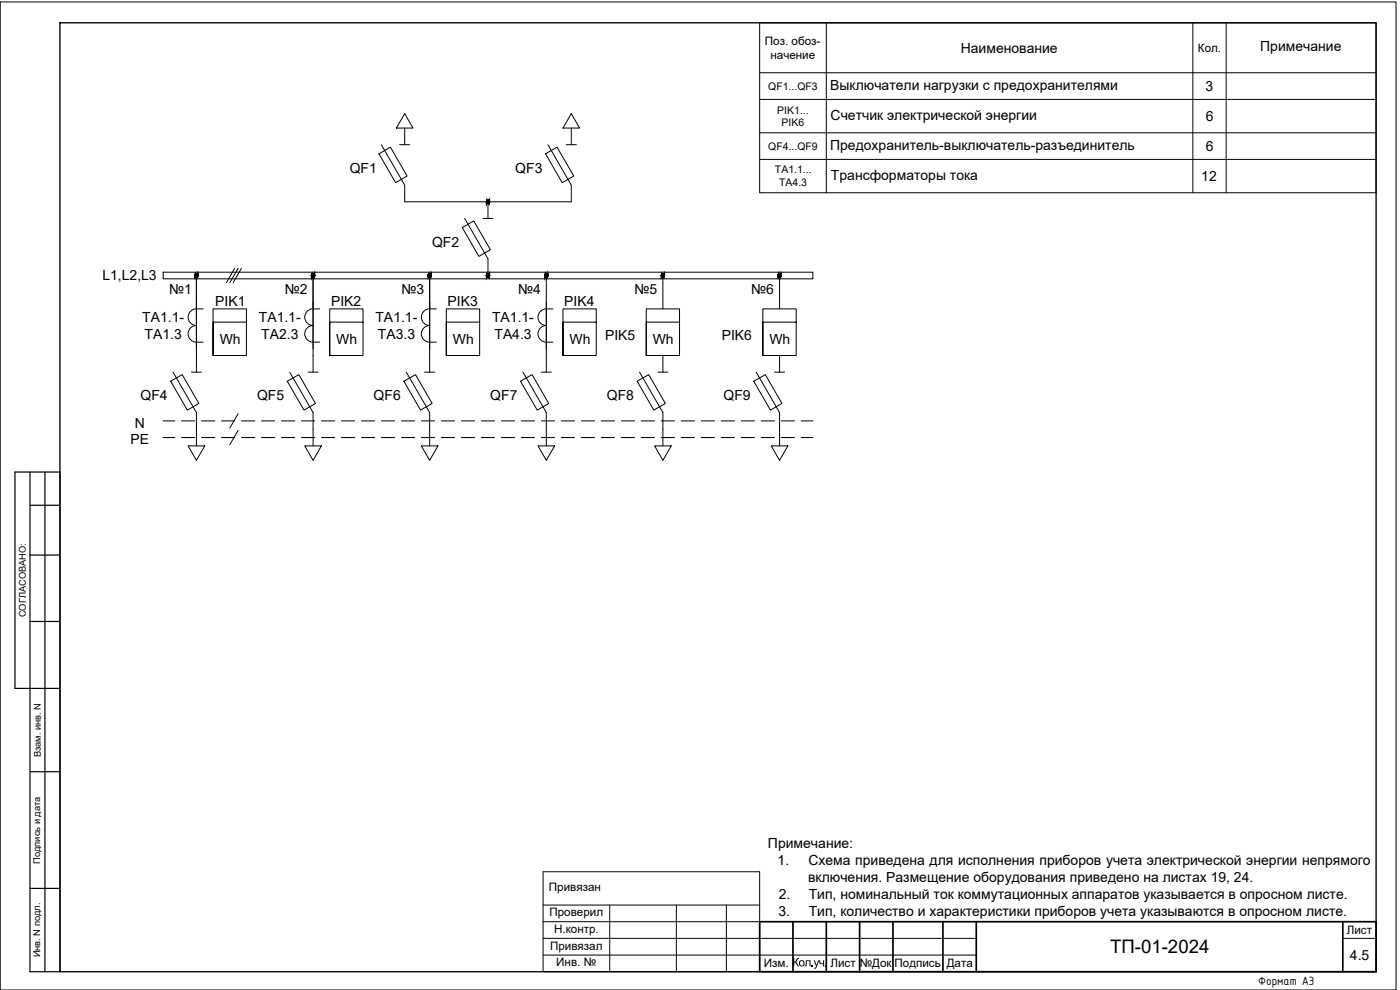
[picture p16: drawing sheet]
<svg xmlns="http://www.w3.org/2000/svg" width="420mm" height="297mm" viewBox="0 0 420 297" stroke-linecap="round" stroke-linejoin="round" font-family="sans-serif">
<defs><g id="words">
<text font-size="5.6" x="333.2" y="286">ТП-01-2024</text>
<g font-size="4.2">
<text x="288.4" y="15.8">Наименование</text>
<text x="378.2" y="15.4">Примечание</text>
<text x="249.2" y="26.9">Выключатели нагрузки с предохранителями</text>
<text x="361.8" y="27.3">3</text>
<text x="249.3" y="35.9">Счетчик электрической энергии</text>
<text x="361.8" y="36.3">6</text>
<text x="249.2" y="44.9">Предохранитель-выключатель-разъединитель</text>
<text x="361.8" y="45.3">6</text>
<text x="104.9" y="51.9">QF1</text>
<text x="154.6" y="51.9">QF3</text>
<text x="249.4" y="53.9">Трансформаторы тока</text>
<text x="360.5" y="54.3">12</text>
<text x="129.7" y="74">QF2</text>
<text x="30.7" y="83.9">L1,L2,L3</text>
<text x="50.8" y="88.2">№1</text>
<text x="85.5" y="88.2">№2</text>
<text x="120.5" y="88.1">№3</text>
<text x="155.5" y="88.2">№4</text>
<text x="190.5" y="88.1">№5</text>
<text x="225.5" y="88.1">№6</text>
<text x="64.6" y="91.8">PIK1</text>
<text x="99.4" y="91.8">PIK2</text>
<text x="134.3" y="91.8">PIK3</text>
<text x="169.4" y="91.8">PIK4</text>
<text x="42.7" y="96.6">ТА1.1-</text>
<text x="43.4" y="101.6">ТА1.3</text>
<text x="77.7" y="96.6">ТА1.1-</text>
<text x="78.4" y="101.6">ТА2.3</text>
<text x="112.7" y="96.6">ТА1.1-</text>
<text x="113.4" y="101.6">ТА3.3</text>
<text x="147.7" y="96.6">ТА1.1-</text>
<text x="148.4" y="101.6">ТА4.3</text>
<text x="65.9" y="103.2">Wh</text>
<text x="100.9" y="103.2">Wh</text>
<text x="135.9" y="103.2">Wh</text>
<text x="170.9" y="103.2">Wh</text>
<text x="181.6" y="102.1">PIK5</text>
<text x="195.9" y="103.2">Wh</text>
<text x="216.6" y="102.1">PIK6</text>
<text x="230.9" y="103.2">Wh</text>
<text x="42.2" y="120.1">QF4</text>
<text x="77.1" y="120.1">QF5</text>
<text x="112.1" y="120.1">QF6</text>
<text x="147.2" y="120.1">QF7</text>
<text x="182.1" y="120.1">QF8</text>
<text x="217.1" y="120.1">QF9</text>
<text x="40.5" y="128.3">N</text>
<text x="39.1" y="133.3">PE</text>
<text x="230.5" y="254.5">Примечание:</text>
<text x="233.4" y="259.5">1.</text>
<text x="242.6" y="259.5">Схема приведена для исполнения приборов учета электрической энергии непрямого</text>
<text x="233.7" y="269.6">2.</text>
<text x="242.5" y="264.6">включения. Размещение оборудования приведено на листах 19, 24.</text>
<text x="242.7" y="269.6">Тип, номинальный ток коммутационных аппаратов указывается в опросном листе.</text>
<text x="233.6" y="274.7">3.</text>
<text x="242.7" y="274.7">Тип, количество и характеристики приборов учета указываются в опросном листе.</text>
<text x="405.1" y="288">4.5</text>
</g>
<text font-size="3.9" x="377.6" y="295.5">Формат А3</text>
<g font-size="3.5">
<text x="229.6" y="13.5">Поз. обоз-</text>
<text x="231.2" y="17.7">начение</text>
<text x="359.5" y="15.6">Кол.</text>
<text x="164.7" y="267.4">Привязан</text>
<text x="164.9" y="275">Проверил</text>
<text x="166.3" y="280">Н.контр.</text>
<text x="404.2" y="280.3">Лист</text>
<text x="165.1" y="285">Привязал</text>
<text x="166.9" y="289.8">Инв. №</text>
<text x="229.3" y="290.3">Изм.</text>
<text x="237.8" y="289.9">Кол .уч.</text>
<text x="249.2" y="290.3">Лист</text>
<text x="258" y="290">№Док</text>
<text x="268.5" y="290.1">Подпись</text>
<text x="284.1" y="290">Дата</text>
</g>
<g font-size="3.1">
<text x="230.6" y="26.9">QF1...QF3</text>
<text x="233.3" y="34.1">PIK1...</text>
<text x="234.5" y="37.8">PIK6</text>
<text x="230.6" y="44.9">QF4...QF9</text>
<text x="232.6" y="52.1">ТА1.1...</text>
<text x="233.8" y="55.8">ТА4.3</text>
</g>
<g font-size="2.8">
<text x="7.7" y="185.2" transform="rotate(-90 7.7 185.2)">СОГЛАСОВАНО:</text>
<text x="12.2" y="227.2" transform="rotate(-90 12.2 227.2)">Взам. инв. N</text>
<text x="12" y="259.2" transform="rotate(-90 12 259.2)">Подпись и дата</text>
<text x="12" y="287.3" transform="rotate(-90 12 287.3)">Инв. N подл.</text>
</g>
</g></defs>
<!-- layer: 0 -->
<path d="M228 276.5h185v15.1h-185zM238 276.5v15.1M248 276.5v15.1M258 276.5v15.1M268 276.5v15.1M283 276.5v15.1M293 276.5v15.1M403 276.5v15.1" fill="none" stroke="#000" stroke-width=".51"/>
<g fill="none" stroke="#000" stroke-width=".3">
<path d="M0 .6h419v296.4h-419zM228 6.8h185v51h-185zM248 6.8v51M358 6.8v51M368 6.8v51M121.5 34.1l2.5 4.3h-5zM121.5 38.4v5M171.4 34.1l2.5 4.3h-4.9zM171.4 38.4v5M228 21.8h185M228 29.8h185M228 39.8h185"/>
<path d="M113.7 46.2l3.5-2 5 8.6-3.5 2zM114.4 43.4l7.1 12.1v5h49.9v-5l-7-12.1M120 43.4h3M163.7 46.2l3.5-2 5 8.6-3.5 2zM169.9 43.4h3.1M228 47.8h185M138.7 68.3l3.5-2 5 8.6-3.5 2zM139.4 65.5l7.1 12.2v5M144.9 65.5h3.1M146.5 60.5v5M49 81.7h194.9v2h-194.9zM58.9 82.7v29"/>
<path d="M59 97.6a2.51 2.51 0 0 0-2.5 2.6 2.51 2.51 0 0 0 2.5 2.5h2M61 92.7a3.9 3.9 0 0 0-4 .9 2.51 2.51 0 0 0-.3 2.6 2.51 2.51 0 0 0 2.3 1.5M70.4 80.5l-2.5 4.3M71.5 80.5l-2.5 4.3M72.5 80.5l-2.5 4.3M74 96.7v-4h-10.1v14v-10h10.1v10h-10.1M94 82.7v29M94 97.6a2.51 2.51 0 0 0-2.5 2.6 2.51 2.51 0 0 0 2.5 2.5h1.9M95.9 92.7a3.9 3.9 0 0 0-3.9 .9 2.51 2.51 0 0 0-.3 2.6 2.51 2.51 0 0 0 2.3 1.5M108.9 96.7v-4h-9.9v14v-10h9.9v10h-9.9M128.9 82.7v29M129 97.6a2.51 2.51 0 0 0-2.6 2.6 2.51 2.51 0 0 0 2.6 2.5h2"/>
<path d="M131 92.7a3.9 3.9 0 0 0-4 .9 2.51 2.51 0 0 0-.3 2.6 2.51 2.51 0 0 0 2.3 1.5M144 96.7v-4h-10.1v14v-10h10.1v10h-10.1M164 82.7v29M164 97.6a2.51 2.51 0 0 0-2.5 2.6 2.51 2.51 0 0 0 2.5 2.5h1.9M165.9 92.7a3.9 3.9 0 0 0-3.9 .9 2.51 2.51 0 0 0-.3 2.6 2.51 2.51 0 0 0 2.3 1.5M178.9 96.7v-4h-9.9v14v-10h9.9v10h-9.9M198.9 82.7v10M203.9 96.7v-4h-9.9v14v-10h9.9v10h-9.9M234 82.7v10M239 96.7v-4h-10.1v14v-10h10.1v10h-10.1M51.2 114.4l3.5-2 5 8.7-3.5 1.9zM51.9 111.7l7 12.1v10"/>
<path d="M57.4 111.7h3.1M86.2 114.4l3.5-2 5 8.7-3.5 1.9zM87 111.7l7 12.1v10M92.5 111.7h2.9M121.2 114.4l3.5-2 5 8.7-3.5 1.9zM121.9 111.7l7 12.1v10M127.4 111.7h3.1M156.2 114.4l3.5-2 5 8.7-3.5 1.9zM157 111.7l7 12.1v10M162.5 111.7h3M191.2 114.4l3.5-2 5 8.7-3.5 1.9zM191.9 111.7l7 12.1v10"/>
<path d="M197.4 111.7h3M198.9 106.7v5M226.2 114.4l3.5-2 5 8.7-3.5 1.9zM226.9 111.7l7.1 12.1v10M232.5 111.7h3M234 106.7v5M49 126.3h3.5M49 131.3h3.5M54.5 126.3h3.9M54.5 131.3h3.9M56.5 133.8h4.9l-2.5 4.3zM60.5 126.3h4"/>
<path d="M60.5 131.3h4M66.4 126.3h4M66.4 131.3h4M71.5 124.1l-2.5 4.3M71.5 129.1l-2.5 4.3M72.5 126.3h4M72.5 131.3h4M78.4 126.3h4M78.4 131.3h4M84.5 126.3h4M84.5 131.3h4M90.4 126.3h4"/>
<path d="M90.4 131.3h4M91.5 133.8h5l-2.5 4.3zM96.5 126.3h4M96.5 131.3h4M102.4 126.3h4M102.4 131.3h4M108.5 126.3h4M108.5 131.3h4M114.4 126.3h4M114.4 131.3h4M120.5 126.3h4M120.5 131.3h4"/>
<path d="M126.4 133.8h5l-2.5 4.3zM126.4 126.3h4.1M126.4 131.3h4.1M132.4 126.3h4M132.4 131.3h4M138.5 126.3h4M138.5 131.3h4M144.4 126.3h4M144.4 131.3h4M150.5 126.3h4M150.5 131.3h4M156.4 126.3h4"/>
<path d="M156.4 131.3h4M161.5 133.8h5l-2.5 4.3zM162.5 126.3h4M162.5 131.3h4M168.4 126.3h4M168.4 131.3h4M174.5 126.3h4M174.5 131.3h4M180.4 126.3h4M180.4 131.3h4M186.5 126.3h4M186.5 131.3h4"/>
<path d="M192.4 126.3h4M192.4 131.3h4M196.4 133.8h5l-2.5 4.3zM198.5 126.3h4M198.5 131.3h4M204.4 126.3h4M204.4 131.3h4M210.4 126.3h4M210.4 131.3h4M216.5 126.3h4M216.5 131.3h4M222.4 126.3h4"/>
<path d="M222.4 131.3h4M228.5 126.3h4M228.5 131.3h4M231.5 133.8h5l-2.5 4.3zM234.4 126.3h4M234.4 131.3h4M240.5 126.3h3.4M240.5 131.3h3.4M228 281.5h65M228 286.6h65M403 281.5h10"/>
</g>
<path d="M18 6.8h395v284.8h-395z" fill="none" stroke="#000" stroke-width=".4"/>
<path d="M0 .6v296.4" fill="none" stroke="#000" stroke-width=".3"/>
<path d="M9 141.6v150h9v-150h-13.5v65h13.5M9 151.6h9M13.5 141.6v150M9 166.5h9M9 186.5h9M9 231.5h9M9 266.6h9" fill="none" stroke="#000" stroke-width=".36"/>
<g fill="none" stroke="#000" stroke-width=".3">
<path d="M163 261.6h65v30h-65zM163 271.6h65M163 276.5h65M183 271.6v20M203 271.6v20M218 271.6v20M163 281.5h65M163 286.6h65"/>
<circle cx="146.5" cy="60.5" r=".5"/>
<circle cx="59" cy="82.7" r=".5"/>
<circle cx="94" cy="82.7" r=".5"/>
<circle cx="129" cy="82.7" r=".5"/>
<circle cx="146.5" cy="82.7" r=".5"/>
<circle cx="164" cy="82.7" r=".5"/>
<circle cx="199" cy="82.7" r=".5"/>
<circle cx="234" cy="82.7" r=".5"/>
</g>
<g fill="#000" stroke="#000" stroke-width=".3">
<path d="M146 60.5v.2zM146.9 60.4v.1zM58.5 82.7v.1zM59.4 82.5v.2zM93.5 82.7v.1zM94.4 82.5v.2zM128.5 82.7v.1zM129.4 82.5v.2zM146 82.7v.1zM146.9 82.5v.2zM163.5 82.7v.1zM164.4 82.5v.2z"/>
<path d="M198.5 82.7v.1zM199.4 82.5v.2zM233.5 82.7v.1zM234.4 82.5v.2z"/>
<path d="M146 60.4v.1zM146 60.4v.1z"/>
<path d="M146 60.5v.3zM146 60.5v.2z"/>
<path d="M146 60.3v.2zM146 60.3v.2z"/>
<path d="M146.1 60.5v.4zM146 60.5v.3z"/>
<path d="M146.1 60.2l-.1 .3zM146.1 60.2l-.1 .3z"/>
<path d="M146.1 60.5v.4zM146.1 60.5v.4z"/>
<path d="M146.1 60.2v.3zM146.1 60.2v.3z"/>
<path d="M146.2 60.5v.5zM146.1 60.5v.4z"/>
<path d="M146.2 60.1l-.1 .4zM146.1 60.2v.3z"/>
<path d="M146.3 60.5v.5zM146.2 60.5v.5z"/>
<path d="M146.3 60.1l-.1 .4zM146.2 60.1v.4z"/>
<path d="M146.4 60.5v.5zM146.3 60.5v.5z"/>
<path d="M146.4 60.1l-.1 .4zM146.3 60.1v.4z"/>
<path d="M146.5 60.5v.6zM146.4 60.5v.5z"/>
<path d="M146.5 60l-.1 .5zM146.4 60.1v.4z"/>
<path d="M146.5 60.5v.6zM146.5 60.5v.6z"/>
<path d="M146.5 60.1v.4zM146.5 60v.5z"/>
<path d="M146.6 60.5l-.1 .5zM146.5 60.5v.5z"/>
<path d="M146.6 60.1l-.1 .4zM146.5 60.1v.4z"/>
<path d="M146.7 60.5l-.1 .5zM146.6 60.5v.5z"/>
<path d="M146.7 60.1l-.1 .4zM146.6 60.1v.4z"/>
<path d="M146.8 60.5l-.1 .5zM146.7 60.5v.5z"/>
<path d="M146.8 60.2l-.1 .3zM146.7 60.1v.4z"/>
<path d="M146.8 60.5v.4zM146.8 60.5v.4z"/>
<path d="M146.8 60.2v.3zM146.8 60.2v.3z"/>
<path d="M146.9 60.5l-.1 .4zM146.8 60.5v.4z"/>
<path d="M146.9 60.3l-.1 .2zM146.8 60.2v.3z"/>
<path d="M146.9 60.5v.3zM146.9 60.5v.3z"/>
<path d="M146.9 60.4v.1zM146.9 60.3v.2z"/>
<path d="M146.9 60.5v.2zM146.9 60.5v.2z"/>
<path d="M58.5 82.5v.2zM58.5 82.5v.2z"/>
<path d="M58.5 82.7v.2zM58.5 82.7v.1z"/>
<path d="M58.5 82.4v.3zM58.5 82.4v.3z"/>
<path d="M58.6 82.7v.3zM58.5 82.7v.2z"/>
<path d="M58.6 82.3l-.1 .4zM58.6 82.3l-.1 .4z"/>
<path d="M58.6 82.7v.3zM58.6 82.7v.3z"/>
<path d="M58.6 82.3v.4zM58.6 82.3v.4z"/>
<path d="M58.7 82.7v.4zM58.6 82.7v.3z"/>
<path d="M58.7 82.2l-.1 .5zM58.6 82.3v.4z"/>
<path d="M58.8 82.7v.4zM58.7 82.7v.4z"/>
<path d="M58.8 82.2l-.1 .5zM58.7 82.2v.5z"/>
<path d="M58.9 82.7v.4zM58.8 82.7v.4z"/>
<path d="M58.9 82.2l-.1 .5zM58.8 82.2v.5z"/>
<path d="M58.9 82.7v.5zM58.9 82.7v.4z"/>
<path d="M58.9 82.2v.5zM58.9 82.2v.5z"/>
<path d="M59 82.7l-.1 .5zM58.9 82.7v.5z"/>
<path d="M59 82.2l-.1 .5zM58.9 82.2v.5z"/>
<path d="M59.1 82.7l-.1 .4zM59 82.7v.4z"/>
<path d="M59.1 82.2l-.1 .5zM59 82.2v.5z"/>
<path d="M59.2 82.7l-.1 .4zM59.1 82.7v.4z"/>
<path d="M59.2 82.2l-.1 .5zM59.1 82.2v.5z"/>
<path d="M59.3 82.7l-.1 .4zM59.2 82.7v.4z"/>
<path d="M59.3 82.3l-.1 .4zM59.2 82.2v.5z"/>
<path d="M59.3 82.7v.3zM59.3 82.7v.3z"/>
<path d="M59.3 82.3v.4zM59.3 82.3v.4z"/>
<path d="M59.4 82.7l-.1 .3zM59.3 82.7v.3z"/>
<path d="M59.4 82.4l-.1 .3zM59.3 82.3v.4z"/>
<path d="M59.4 82.7v.2zM59.4 82.7v.2z"/>
<path d="M59.4 82.5v.2zM59.4 82.4v.3z"/>
<path d="M59.4 82.7v.1zM59.4 82.7v.1z"/>
<path d="M93.5 82.5v.2zM93.5 82.5v.2z"/>
<path d="M93.5 82.7v.2zM93.5 82.7v.1z"/>
<path d="M93.5 82.4v.3zM93.5 82.4v.3z"/>
<path d="M93.6 82.7v.3zM93.5 82.7v.2z"/>
<path d="M93.6 82.3l-.1 .4zM93.5 82.4v.3z"/>
<path d="M93.6 82.7v.3zM93.6 82.7v.3z"/>
<path d="M93.6 82.3v.4zM93.6 82.3v.4z"/>
<path d="M93.7 82.7v.4zM93.6 82.7v.3z"/>
<path d="M93.7 82.2l-.1 .5zM93.6 82.3v.4z"/>
<path d="M93.8 82.7v.4zM93.7 82.7v.4z"/>
<path d="M93.8 82.2l-.1 .5zM93.7 82.2v.5z"/>
<path d="M93.9 82.7v.4zM93.8 82.7v.4z"/>
<path d="M93.9 82.2l-.1 .5zM93.8 82.2v.5z"/>
<path d="M94 82.7v.5zM93.9 82.7v.4z"/>
<path d="M94 82.2l-.1 .5zM93.9 82.2v.5z"/>
<path d="M94 82.7v.5zM94 82.7v.5z"/>
<path d="M94 82.2v.5zM94 82.2v.5z"/>
<path d="M94.1 82.7l-.1 .4zM94 82.7v.4z"/>
<path d="M94.1 82.2l-.1 .5zM94 82.2v.5z"/>
<path d="M94.2 82.7l-.1 .4zM94.1 82.7v.4z"/>
<path d="M94.2 82.2l-.1 .5zM94.1 82.2v.5z"/>
<path d="M94.3 82.7l-.1 .4zM94.2 82.7v.4z"/>
<path d="M94.3 82.3l-.1 .4zM94.2 82.2v.5z"/>
<path d="M94.3 82.7v.3zM94.3 82.7v.3z"/>
<path d="M94.3 82.3v.4zM94.3 82.3v.4z"/>
<path d="M94.4 82.7l-.1 .3zM94.3 82.7v.3z"/>
<path d="M94.4 82.4l-.1 .3zM94.3 82.3v.4z"/>
<path d="M94.4 82.7v.2zM94.4 82.7v.2z"/>
<path d="M94.4 82.5v.2zM94.4 82.4v.3z"/>
<path d="M94.4 82.7v.1zM94.4 82.7v.1z"/>
<path d="M128.5 82.5v.2zM128.5 82.5v.2z"/>
<path d="M128.5 82.7v.2zM128.5 82.7v.1z"/>
<path d="M128.5 82.4v.3zM128.5 82.4v.3z"/>
<path d="M128.6 82.7v.3zM128.5 82.7v.2z"/>
<path d="M128.6 82.3l-.1 .4zM128.6 82.3l-.1 .4z"/>
<path d="M128.6 82.7v.3zM128.6 82.7v.3z"/>
<path d="M128.6 82.3v.4zM128.6 82.3v.4z"/>
<path d="M128.7 82.7v.4zM128.6 82.7v.3z"/>
<path d="M128.7 82.2l-.1 .5zM128.6 82.3v.4z"/>
<path d="M128.8 82.7v.4zM128.7 82.7v.4z"/>
<path d="M128.8 82.2l-.1 .5zM128.7 82.2v.5z"/>
<path d="M128.9 82.7v.4zM128.8 82.7v.4z"/>
<path d="M128.9 82.2l-.1 .5zM128.8 82.2v.5z"/>
<path d="M128.9 82.7v.5zM128.9 82.7v.4z"/>
<path d="M128.9 82.2v.5zM128.9 82.2v.5z"/>
<path d="M129 82.7l-.1 .5zM128.9 82.7v.5z"/>
<path d="M129 82.2l-.1 .5zM128.9 82.2v.5z"/>
<path d="M129.1 82.7l-.1 .4zM129 82.7v.4z"/>
<path d="M129.1 82.2l-.1 .5zM129 82.2v.5z"/>
<path d="M129.2 82.7l-.1 .4zM129.1 82.7v.4z"/>
<path d="M129.2 82.2l-.1 .5zM129.1 82.2v.5z"/>
<path d="M129.3 82.7l-.1 .4zM129.2 82.7v.4z"/>
<path d="M129.3 82.3l-.1 .4zM129.2 82.2v.5z"/>
<path d="M129.3 82.7v.3zM129.3 82.7v.3z"/>
<path d="M129.3 82.3v.4zM129.3 82.3v.4z"/>
<path d="M129.4 82.7l-.1 .3zM129.3 82.7v.3z"/>
<path d="M129.4 82.4l-.1 .3zM129.3 82.3v.4z"/>
<path d="M129.4 82.7v.2zM129.4 82.7v.2z"/>
<path d="M129.4 82.5v.2zM129.4 82.4v.3z"/>
<path d="M129.4 82.7v.1zM129.4 82.7v.1z"/>
<path d="M146 82.5v.2zM146 82.5v.2z"/>
<path d="M146 82.7v.2zM146 82.7v.1z"/>
<path d="M146 82.4v.3zM146 82.4v.3z"/>
<path d="M146.1 82.7v.3zM146 82.7v.2z"/>
<path d="M146.1 82.3l-.1 .4zM146.1 82.3l-.1 .4z"/>
<path d="M146.1 82.7v.3zM146.1 82.7v.3z"/>
<path d="M146.1 82.3v.4zM146.1 82.3v.4z"/>
<path d="M146.2 82.7v.4zM146.1 82.7v.3z"/>
<path d="M146.2 82.2l-.1 .5zM146.1 82.3v.4z"/>
<path d="M146.3 82.7v.4zM146.2 82.7v.4z"/>
<path d="M146.3 82.2l-.1 .5zM146.2 82.2v.5z"/>
<path d="M146.4 82.7v.4zM146.3 82.7v.4z"/>
<path d="M146.4 82.2l-.1 .5zM146.3 82.2v.5z"/>
<path d="M146.5 82.7v.5zM146.4 82.7v.4z"/>
<path d="M146.5 82.2l-.1 .5zM146.4 82.2v.5z"/>
<path d="M146.5 82.7v.5zM146.5 82.7v.5z"/>
<path d="M146.5 82.2v.5zM146.5 82.2v.5z"/>
<path d="M146.6 82.7l-.1 .4zM146.5 82.7v.4z"/>
<path d="M146.6 82.2l-.1 .5zM146.5 82.2v.5z"/>
<path d="M146.7 82.7l-.1 .4zM146.6 82.7v.4z"/>
<path d="M146.7 82.2l-.1 .5zM146.6 82.2v.5z"/>
<path d="M146.8 82.7l-.1 .4zM146.7 82.7v.4z"/>
<path d="M146.8 82.3l-.1 .4zM146.7 82.2v.5z"/>
<path d="M146.8 82.7v.3zM146.8 82.7v.3z"/>
<path d="M146.8 82.3v.4zM146.8 82.3v.4z"/>
<path d="M146.9 82.7l-.1 .3zM146.8 82.7v.3z"/>
<path d="M146.9 82.4l-.1 .3zM146.8 82.3v.4z"/>
<path d="M146.9 82.7v.2zM146.9 82.7v.2z"/>
<path d="M146.9 82.5v.2zM146.9 82.4v.3z"/>
<path d="M146.9 82.7v.1zM146.9 82.7v.1z"/>
<path d="M163.5 82.5l-.1 .2zM163.5 82.5l-.1 .2z"/>
<path d="M163.5 82.7v.2zM163.5 82.7v.1z"/>
<path d="M163.5 82.4v.3zM163.5 82.4v.3z"/>
<path d="M163.6 82.7v.3zM163.5 82.7v.2z"/>
<path d="M163.6 82.3l-.1 .4zM163.6 82.3l-.1 .4z"/>
<path d="M163.6 82.7v.3zM163.6 82.7v.3z"/>
<path d="M163.6 82.3v.4zM163.6 82.3v.4z"/>
<path d="M163.7 82.7v.4zM163.6 82.7v.3z"/>
<path d="M163.7 82.2l-.1 .5zM163.6 82.3v.4z"/>
<path d="M163.8 82.7v.4zM163.7 82.7v.4z"/>
<path d="M163.8 82.2l-.1 .5zM163.7 82.2v.5z"/>
<path d="M163.9 82.7v.4zM163.8 82.7v.4z"/>
<path d="M163.9 82.2l-.1 .5zM163.8 82.2v.5z"/>
<path d="M164 82.7v.5zM163.9 82.7v.4z"/>
<path d="M164 82.2l-.1 .5zM163.9 82.2v.5z"/>
<path d="M164 82.7v.5zM164 82.7v.5z"/>
<path d="M164 82.2v.5zM164 82.2v.5z"/>
<path d="M164.1 82.7l-.1 .4zM164 82.7v.4z"/>
<path d="M164.1 82.2l-.1 .5zM164 82.2v.5z"/>
<path d="M164.2 82.7l-.1 .4zM164.1 82.7v.4z"/>
<path d="M164.2 82.2l-.1 .5zM164.1 82.2v.5z"/>
<path d="M164.3 82.7l-.1 .4zM164.2 82.7v.4z"/>
<path d="M164.3 82.3l-.1 .4zM164.2 82.2v.5z"/>
<path d="M164.3 82.7v.3zM164.3 82.7v.3z"/>
<path d="M164.3 82.3v.4zM164.3 82.3v.4z"/>
<path d="M164.4 82.7l-.1 .3zM164.3 82.7v.3z"/>
<path d="M164.4 82.4l-.1 .3zM164.3 82.3v.4z"/>
<path d="M164.4 82.7v.2zM164.4 82.7v.2z"/>
<path d="M164.4 82.5v.2zM164.4 82.4v.3z"/>
<path d="M164.4 82.7v.1zM164.4 82.7v.1z"/>
<path d="M198.5 82.5v.2zM198.5 82.5v.2z"/>
<path d="M198.5 82.7v.2zM198.5 82.7v.1z"/>
<path d="M198.5 82.4v.3zM198.5 82.4v.3z"/>
<path d="M198.6 82.7v.3zM198.5 82.7v.2z"/>
<path d="M198.6 82.3l-.1 .4zM198.6 82.3l-.1 .4z"/>
<path d="M198.6 82.7v.3zM198.6 82.7v.3z"/>
<path d="M198.6 82.3v.4zM198.6 82.3v.4z"/>
<path d="M198.7 82.7v.4zM198.6 82.7v.3z"/>
<path d="M198.7 82.2l-.1 .5zM198.6 82.3v.4z"/>
<path d="M198.8 82.7v.4zM198.7 82.7v.4z"/>
<path d="M198.8 82.2l-.1 .5zM198.7 82.2v.5z"/>
<path d="M198.9 82.7v.4zM198.8 82.7v.4z"/>
<path d="M198.9 82.2l-.1 .5zM198.8 82.2v.5z"/>
<path d="M198.9 82.7v.5zM198.9 82.7v.4z"/>
<path d="M198.9 82.2v.5zM198.9 82.2v.5z"/>
<path d="M199 82.7l-.1 .5zM198.9 82.7v.5z"/>
<path d="M199 82.2l-.1 .5zM198.9 82.2v.5z"/>
<path d="M199.1 82.7l-.1 .4zM199 82.7v.4z"/>
<path d="M199.1 82.2l-.1 .5zM199 82.2v.5z"/>
<path d="M199.2 82.7l-.1 .4zM199.1 82.7v.4z"/>
<path d="M199.2 82.2l-.1 .5zM199.1 82.2v.5z"/>
<path d="M199.3 82.7l-.1 .4zM199.2 82.7v.4z"/>
<path d="M199.3 82.3l-.1 .4zM199.2 82.2v.5z"/>
<path d="M199.3 82.7v.3zM199.3 82.7v.3z"/>
<path d="M199.3 82.3v.4zM199.3 82.3v.4z"/>
<path d="M199.4 82.7l-.1 .3zM199.3 82.7v.3z"/>
<path d="M199.4 82.4l-.1 .3zM199.3 82.3v.4z"/>
<path d="M199.4 82.7v.2zM199.4 82.7v.2z"/>
<path d="M199.4 82.5v.2zM199.4 82.4v.3z"/>
<path d="M199.4 82.7v.1zM199.4 82.7v.1z"/>
<path d="M233.5 82.5l-.1 .2zM233.5 82.5l-.1 .2z"/>
<path d="M233.5 82.7v.2zM233.5 82.7v.1z"/>
<path d="M233.5 82.4v.3zM233.5 82.4v.3z"/>
<path d="M233.6 82.7v.3zM233.5 82.7v.2z"/>
<path d="M233.6 82.3l-.1 .4zM233.6 82.3l-.1 .4z"/>
<path d="M233.6 82.7v.3zM233.6 82.7v.3z"/>
<path d="M233.6 82.3v.4zM233.6 82.3v.4z"/>
<path d="M233.7 82.7v.4zM233.6 82.7v.3z"/>
<path d="M233.7 82.2l-.1 .5zM233.6 82.3v.4z"/>
<path d="M233.8 82.7v.4zM233.7 82.7v.4z"/>
<path d="M233.8 82.2l-.1 .5zM233.7 82.2v.5z"/>
<path d="M233.9 82.7v.4zM233.8 82.7v.4z"/>
<path d="M233.9 82.2l-.1 .5zM233.8 82.2v.5z"/>
<path d="M234 82.7v.5zM233.9 82.7v.4z"/>
<path d="M234 82.2l-.1 .5zM233.9 82.2v.5z"/>
<path d="M234 82.7v.5zM234 82.7v.5z"/>
<path d="M234 82.2v.5zM234 82.2v.5z"/>
<path d="M234.1 82.7l-.1 .4zM234 82.7v.4z"/>
<path d="M234.1 82.2l-.1 .5zM234 82.2v.5z"/>
<path d="M234.2 82.7l-.1 .4zM234.1 82.7v.4z"/>
<path d="M234.2 82.2l-.1 .5zM234.1 82.2v.5z"/>
<path d="M234.3 82.7l-.1 .4zM234.2 82.7v.4z"/>
<path d="M234.3 82.3l-.1 .4zM234.2 82.2v.5z"/>
<path d="M234.3 82.7v.3zM234.3 82.7v.3z"/>
<path d="M234.3 82.3v.4zM234.3 82.3v.4z"/>
<path d="M234.4 82.7l-.1 .3zM234.3 82.7v.3z"/>
<path d="M234.4 82.4l-.1 .3zM234.3 82.3v.4z"/>
<path d="M234.4 82.7v.2zM234.4 82.7v.2z"/>
<path d="M234.4 82.5v.2zM234.4 82.4v.3z"/>
<path d="M234.4 82.7v.1zM234.4 82.7v.1z"/>
</g>
<use href="#words"/>
</svg>
